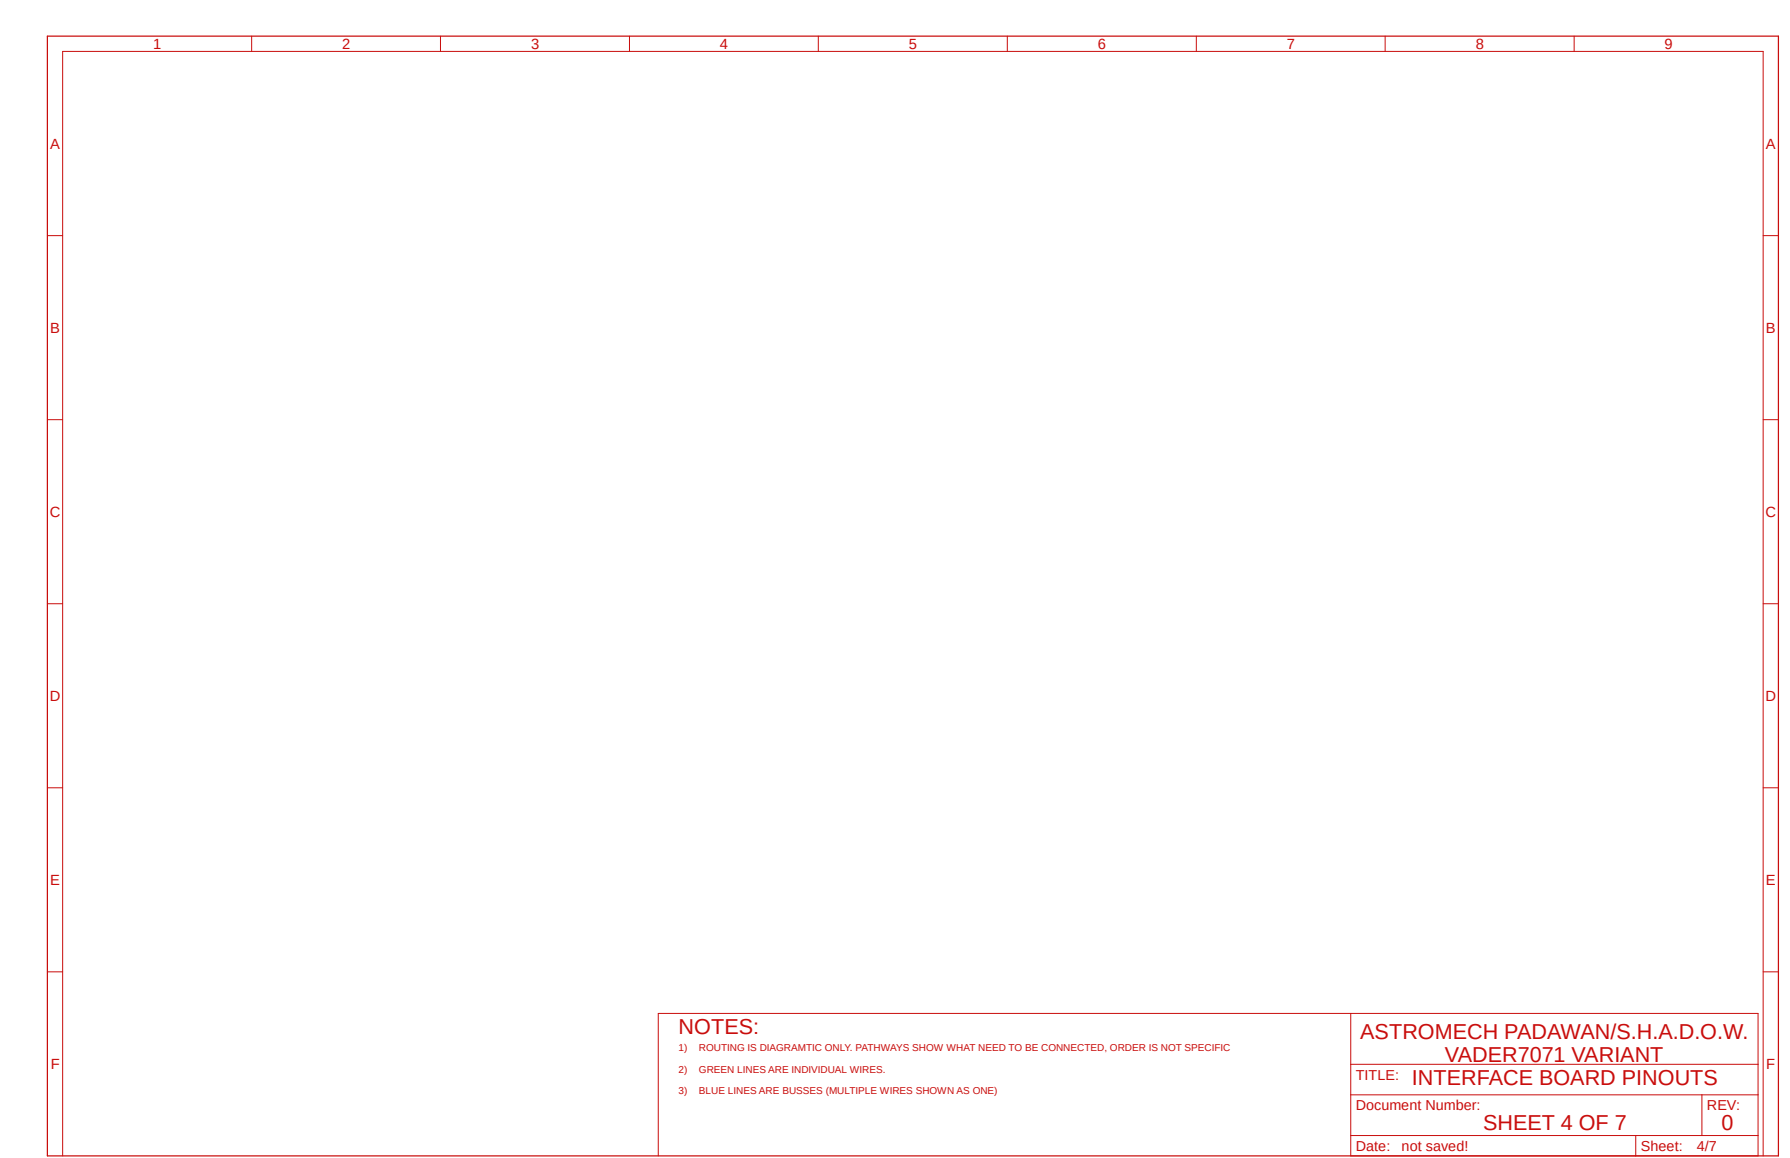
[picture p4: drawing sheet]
<svg xmlns="http://www.w3.org/2000/svg" width="432mm" height="279mm" viewBox="0 0 432 279" stroke-linecap="round" stroke-linejoin="round" font-family="sans-serif">
<defs><g id="words">
<g font-size="5.2" fill="#c90d0c">
<text x="163.7" y="249.4">NOTES:</text>
<text x="328.1" y="250.7">ASTROMECH PADAWAN/S.H.A.D.O.W.</text>
<text x="348.6" y="256.2">VADER7071 VARIANT</text>
<text x="340.6" y="261.7">INTERFACE BOARD PINOUTS</text>
<text x="357.8" y="272.8">SHEET 4 OF 7</text>
<text x="415.2" y="272.8">0</text>
</g>
<g font-size="3.6" fill="#c90d0c">
<text x="36.9" y="11.9">1</text>
<text x="82.5" y="11.9">2</text>
<text x="128.1" y="11.9">3</text>
<text x="173.7" y="11.9">4</text>
<text x="219.2" y="11.9">5</text>
<text x="264.8" y="11.9">6</text>
<text x="310.4" y="11.9">7</text>
<text x="356" y="11.9">8</text>
<text x="401.5" y="11.9">9</text>
<text x="12.1" y="35.9">A</text>
<text x="426" y="35.9">A</text>
<text x="12.1" y="80.3">B</text>
<text x="426" y="80.3">B</text>
<text x="12" y="124.7">C</text>
<text x="425.9" y="124.7">C</text>
<text x="12" y="169.1">D</text>
<text x="425.9" y="169.1">D</text>
<text x="12.1" y="213.5">E</text>
<text x="426" y="213.5">E</text>
<text x="12.2" y="257.9">F</text>
<text x="426.1" y="257.9">F</text>
</g>
<g font-size="3.5" fill="#c90d0c">
<text x="327.1" y="260.5">TITLE:</text>
<text x="327.1" y="267.8">Document Number:</text>
<text x="411.8" y="267.8">REV:</text>
<text x="327.1" y="277.7">Date:</text>
<text x="338.1" y="277.7">not saved!</text>
<text x="395.8" y="277.7">Sheet:</text>
<text x="409.3" y="277.7">4/7</text>
</g>
<g font-size="2.4" fill="#c90d0c">
<text x="163.7" y="253.6">1)</text>
<text x="168.6" y="253.6">ROUTING IS DIAGRAMTIC ONLY. PATHWAYS SHOW WHAT NEED TO BE CONNECTED, ORDER IS NOT SPECIFIC</text>
<text x="163.7" y="258.8">2)</text>
<text x="163.7" y="263.9">3)</text>
<text x="168.6" y="258.8">GREEN LINES ARE INDIVIDUAL WIRES.</text>
<text x="168.6" y="263.9">BLUE LINES ARE BUSSES (MULTIPLE WIRES SHOWN AS ONE)</text>
</g>
</g></defs>
<path d="M10.9 8.4l418.4 271M429.3 8.4l-418.4 271" fill="none" stroke="#fff" stroke-width=".24"/>
<g fill="none" stroke="#c90d0c" stroke-width=".24">
<path d="M60.7 8.7v3.7M106.3 8.7v3.7M151.8 8.7v3.7M197.4 8.7v3.7M243 8.7v3.7M288.6 8.7v3.7M334.1 8.7v3.7M379.7 8.7v3.7M11.4 56.9h3.7M425.3 56.9h3.7M11.4 101.3h3.7M425.3 101.3h3.7"/>
<path d="M11.4 145.7h3.7M425.3 145.7h3.7M11.4 190.1h3.7M425.3 190.1h3.7M11.4 234.5h3.7M425.3 234.5h3.7M325.8 244.5v34.4h98.3v-34.4h-265.3v34.4M325.8 256.8h98.3M15.1 278.9v-266.5h410.2v266.5M325.8 264.2h98.3M325.8 274h98.3M394.6 274v4.9"/>
<path d="M410.5 264.2v9.8"/>
</g>
<path d="M11.4 8.7h417.6v270.2h-417.6z" fill="none" stroke="#c90d0c" stroke-width=".3"/>
<use href="#words"/>
</svg>
